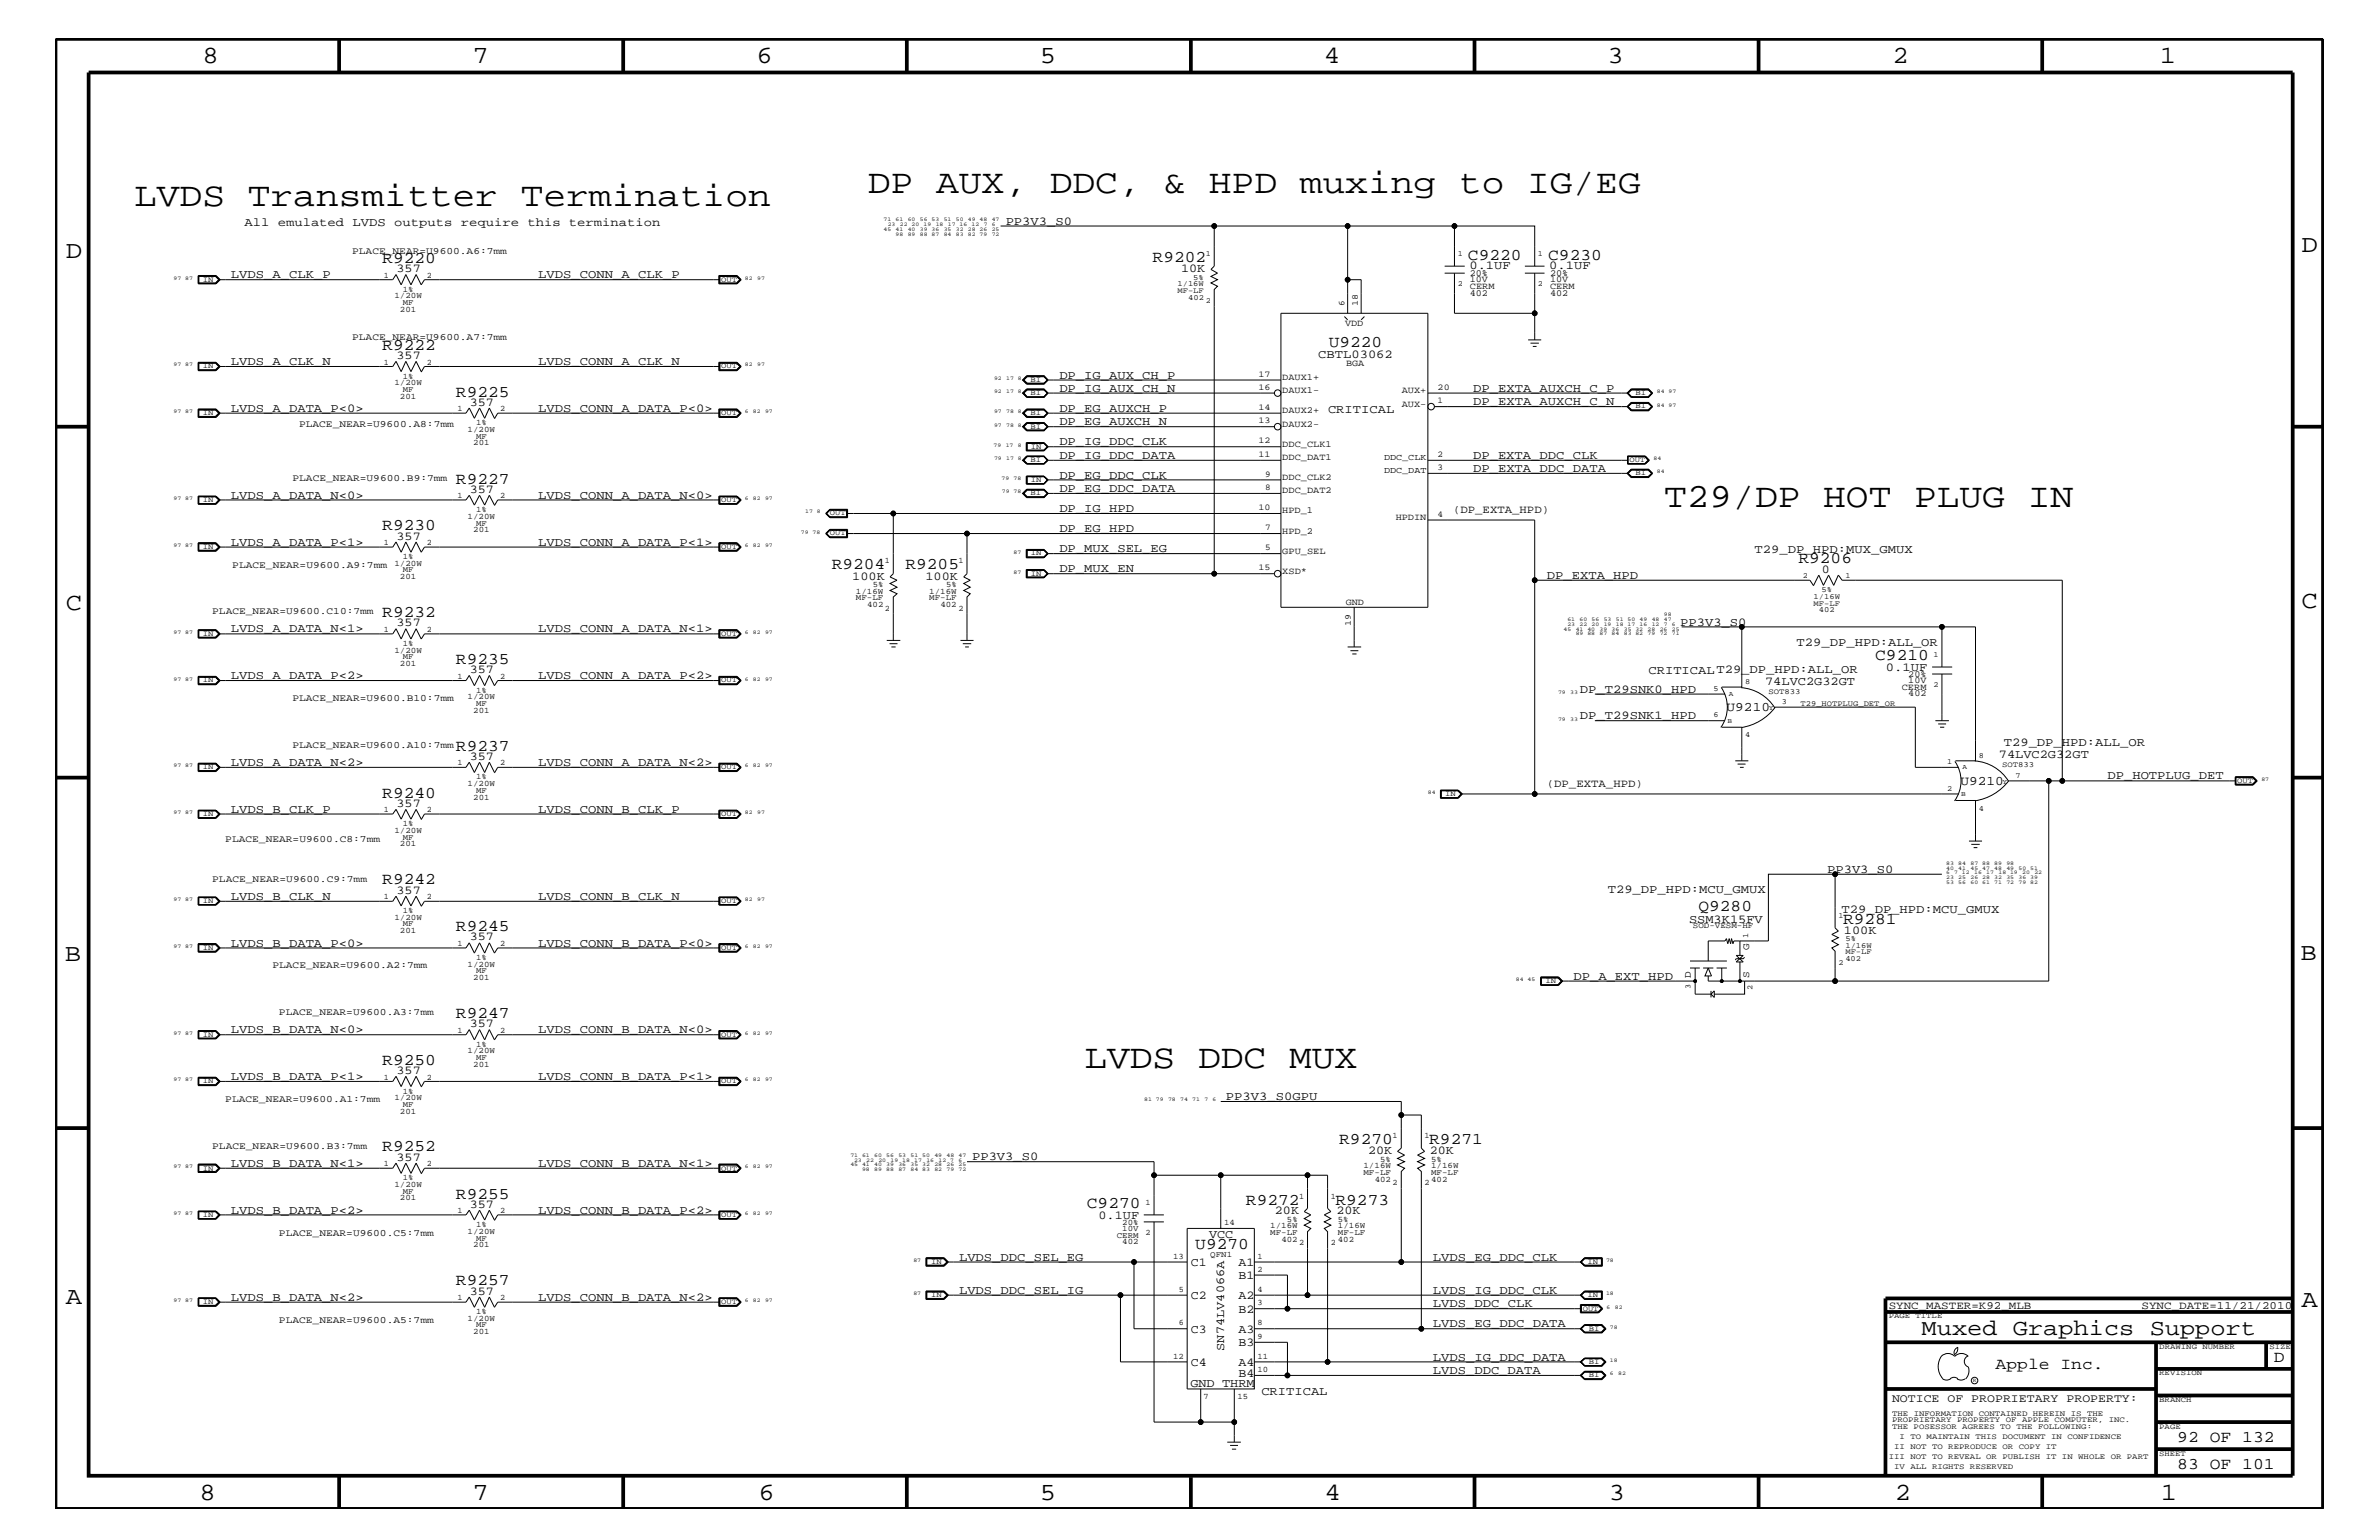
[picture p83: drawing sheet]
<svg xmlns="http://www.w3.org/2000/svg" width="432mm" height="279mm" viewBox="0 0 432 279" stroke-linecap="round" stroke-linejoin="round" font-family="sans-serif">
<defs><g id="words">
<g font-size="6.2">
<text x="157.5" y="35">DP AUX, DDC, &amp; HPD muxing to IG/EG</text>
<text x="24.3" y="37.4">LVDS Transmitter Termination</text>
<text x="302" y="92">T29/DP HOT PLUG IN</text>
<text x="196.8" y="193.7">LVDS DDC MUX</text>
</g>
<g font-size="4.5">
<text x="36.7" y="11.5">8</text>
<text x="85.8" y="11.5">7</text>
<text x="137.3" y="11.5">6</text>
<text x="188.7" y="11.5">5</text>
<text x="240.3" y="11.5">4</text>
<text x="291.8" y="11.5">3</text>
<text x="343.5" y="11.5">2</text>
<text x="392" y="11.5">1</text>
<text x="11.9" y="46.8">D</text>
<text x="417.8" y="45.7">D</text>
<text x="11.9" y="110.6">C</text>
<text x="417.7" y="110.3">C</text>
<text x="11.8" y="174.3">B</text>
<text x="417.6" y="174.2">B</text>
<text x="11.9" y="236.7">A</text>
<text x="417.7" y="237.1">A</text>
<text x="36.2" y="272.1">8</text>
<text x="85.8" y="272.1">7</text>
<text x="137.7" y="272.1">6</text>
<text x="188.7" y="272.1">5</text>
<text x="240.4" y="272.1">4</text>
<text x="292" y="272.1">3</text>
<text x="343.9" y="272.1">2</text>
<text x="392.2" y="272.1">1</text>
</g>
<text font-size="4.1" x="348.8" y="242.3">Muxed Graphics Support</text>
<g font-size="3">
<text x="69.4" y="47.7">R9220</text>
<text x="209.2" y="47.6">R9202</text>
<text x="266.4" y="47.1">C9220</text>
<text x="281" y="47.1">C9230</text>
<text x="69.4" y="63.4">R9222</text>
<text x="241.2" y="63">U9220</text>
<text x="82.8" y="72">R9225</text>
<text x="82.8" y="87.7">R9227</text>
<text x="69.4" y="96.2">R9230</text>
<text x="151" y="103.3">R9204</text>
<text x="164.3" y="103.3">R9205</text>
<text x="326.4" y="102.2">R9206</text>
<text x="69.4" y="112">R9232</text>
<text x="340.4" y="119.8">C9210</text>
<text x="82.8" y="120.4">R9235</text>
<text x="82.8" y="136.2">R9237</text>
<text x="69.4" y="144.7">R9240</text>
<text x="69.4" y="160.5">R9242</text>
<text x="308.3" y="165.2">Q9280</text>
<text x="334.5" y="167.6">R9281</text>
<text x="82.8" y="168.9">R9245</text>
<text x="82.8" y="184.7">R9247</text>
<text x="69.4" y="193.2">R9250</text>
<text x="69.4" y="208.9">R9252</text>
<text x="243.1" y="207.6">R9270</text>
<text x="259.4" y="207.6">R9271</text>
<text x="82.8" y="217.5">R9255</text>
<text x="197.3" y="219.2">C9270</text>
<text x="226.1" y="218.6">R9272</text>
<text x="242.4" y="218.6">R9273</text>
<text x="217" y="226.7">U9270</text>
<text x="82.8" y="233.2">R9257</text>
<text x="362.2" y="248.4">Apple Inc.</text>
<text x="412.7" y="247.1">D</text>
<text x="395.2" y="261.6">92 OF 132</text>
<text x="395.2" y="266.6">83 OF 101</text>
</g>
<g font-size="2.4">
<text x="313.4" y="129.1">U9210</text>
<text x="355.8" y="142.4">U9210</text>
</g>
<g font-size="2.2">
<text x="44.4" y="41">All emulated LVDS outputs require this termination</text>
<text x="182.5" y="40.8">PP3V3_S0</text>
<text x="41.9" y="50.5">LVDS_A_CLK_P</text>
<text x="72" y="49.4">357</text>
<text x="97.7" y="50.5">LVDS_CONN_A_CLK_P</text>
<text x="214.4" y="49.4">10K</text>
<text x="266.7" y="48.9">0.1UF</text>
<text x="281.2" y="48.9">0.1UF</text>
<text x="72" y="65.1">357</text>
<text x="239.3" y="64.9">CBTL03062</text>
<text x="41.9" y="66.2">LVDS_A_CLK_N</text>
<text x="97.7" y="66.2">LVDS_CONN_A_CLK_N</text>
<text x="192.3" y="68.7">DP_IG_AUX_CH_P</text>
<text x="192.3" y="71.1">DP_IG_AUX_CH_N</text>
<text x="267.4" y="71.1">DP_EXTA_AUXCH_C_P</text>
<text x="41.9" y="74.7">LVDS_A_DATA_P&lt;0&gt;</text>
<text x="85.3" y="73.7">357</text>
<text x="97.7" y="74.7">LVDS_CONN_A_DATA_P&lt;0&gt;</text>
<text x="192.3" y="74.7">DP_EG_AUXCH_P</text>
<text x="192.3" y="77.2">DP_EG_AUXCH_N</text>
<text x="241" y="75">CRITICAL</text>
<text x="267.4" y="73.5">DP_EXTA_AUXCH_C_N</text>
<text x="192.3" y="83.3">DP_IG_DDC_DATA</text>
<text x="192.3" y="80.8">DP_IG_DDC_CLK</text>
<text x="267.4" y="83.3">DP_EXTA_DDC_CLK</text>
<text x="85.3" y="89.4">357</text>
<text x="192.3" y="89.3">DP_EG_DDC_DATA</text>
<text x="192.3" y="86.9">DP_EG_DDC_CLK</text>
<text x="267.4" y="85.6">DP_EXTA_DDC_DATA</text>
<text x="41.9" y="90.5">LVDS_A_DATA_N&lt;0&gt;</text>
<text x="97.7" y="90.5">LVDS_CONN_A_DATA_N&lt;0&gt;</text>
<text x="192.3" y="92.9">DP_IG_HPD</text>
<text x="41.9" y="99">LVDS_A_DATA_P&lt;1&gt;</text>
<text x="72" y="97.9">357</text>
<text x="97.7" y="99">LVDS_CONN_A_DATA_P&lt;1&gt;</text>
<text x="192.3" y="96.5">DP_EG_HPD</text>
<text x="192.3" y="100.2">DP_MUX_SEL_EG</text>
<text x="318.5" y="100.3">T29_DP_HPD:MUX_GMUX</text>
<text x="154.7" y="105.2">100K</text>
<text x="168" y="105.2">100K</text>
<text x="192.3" y="103.8">DP_MUX_EN</text>
<text x="280.8" y="105">DP_EXTA_HPD</text>
<text x="330.7" y="104">0</text>
<text x="72" y="113.7">357</text>
<text x="305" y="113.6">PP3V3_S0</text>
<text x="41.9" y="114.8">LVDS_A_DATA_N&lt;1&gt;</text>
<text x="97.7" y="114.8">LVDS_CONN_A_DATA_N&lt;1&gt;</text>
<text x="326.1" y="117.2">T29_DP_HPD:ALL_OR</text>
<text x="41.9" y="123.2">LVDS_A_DATA_P&lt;2&gt;</text>
<text x="85.3" y="122.1">357</text>
<text x="97.7" y="123.2">LVDS_CONN_A_DATA_P&lt;2&gt;</text>
<text x="286.8" y="125.7">DP_T29SNK0_HPD</text>
<text x="299.2" y="122.3">CRITICALT29_DP_HPD:ALL_OR</text>
<text x="320.4" y="124.2">74LVC2G32GT</text>
<text x="342.3" y="121.7">0.1UF</text>
<text x="286.8" y="130.5">DP_T29SNK1_HPD</text>
<text x="85.3" y="137.9">357</text>
<text x="362.8" y="137.5">74LVC2G32GT</text>
<text x="363.7" y="135.4">T29_DP_HPD:ALL_OR</text>
<text x="41.9" y="139">LVDS_A_DATA_N&lt;2&gt;</text>
<text x="97.7" y="139">LVDS_CONN_A_DATA_N&lt;2&gt;</text>
<text x="382.5" y="141.4">DP_HOTPLUG_DET</text>
<text x="41.9" y="147.5">LVDS_B_CLK_P</text>
<text x="72" y="146.4">357</text>
<text x="97.7" y="147.5">LVDS_CONN_B_CLK_P</text>
<text x="331.6" y="158.4">PP3V3_S0</text>
<text x="41.9" y="163.3">LVDS_B_CLK_N</text>
<text x="72" y="162.2">357</text>
<text x="97.7" y="163.3">LVDS_CONN_B_CLK_N</text>
<text x="291.8" y="162.1">T29_DP_HPD:MCU_GMUX</text>
<text x="306.6" y="167.5">SSM3K15FV</text>
<text x="334.2" y="165.7">T29_DP_HPD:MCU_GMUX</text>
<text x="41.9" y="171.7">LVDS_B_DATA_P&lt;0&gt;</text>
<text x="85.3" y="170.6">357</text>
<text x="97.7" y="171.7">LVDS_CONN_B_DATA_P&lt;0&gt;</text>
<text x="334.7" y="169.4">100K</text>
<text x="285.6" y="177.7">DP_A_EXT_HPD</text>
<text x="41.9" y="187.5">LVDS_B_DATA_N&lt;0&gt;</text>
<text x="85.3" y="186.4">357</text>
<text x="97.7" y="187.5">LVDS_CONN_B_DATA_N&lt;0&gt;</text>
<text x="41.9" y="195.9">LVDS_B_DATA_P&lt;1&gt;</text>
<text x="72" y="194.8">357</text>
<text x="97.7" y="195.9">LVDS_CONN_B_DATA_P&lt;1&gt;</text>
<text x="222.5" y="199.6">PP3V3_S0GPU</text>
<text x="248.3" y="209.4">20K</text>
<text x="259.5" y="209.4">20K</text>
<text x="41.9" y="211.7">LVDS_B_DATA_N&lt;1&gt;</text>
<text x="72" y="210.7">357</text>
<text x="97.7" y="211.7">LVDS_CONN_B_DATA_N&lt;1&gt;</text>
<text x="176.4" y="210.5">PP3V3_S0</text>
<text x="41.9" y="220.2">LVDS_B_DATA_P&lt;2&gt;</text>
<text x="85.3" y="219.1">357</text>
<text x="97.7" y="220.2">LVDS_CONN_B_DATA_P&lt;2&gt;</text>
<text x="199.4" y="221.1">0.1UF</text>
<text x="231.4" y="220.3">20K</text>
<text x="242.6" y="220.3">20K</text>
<text x="219.5" y="224.6">VCC</text>
<text x="174.1" y="228.7">LVDS_DDC_SEL_EG</text>
<text x="216.2" y="229.7">C1</text>
<text x="224.8" y="229.7">A1</text>
<text x="224.8" y="232.1">B1</text>
<text x="260.1" y="228.7">LVDS_EG_DDC_CLK</text>
<text x="41.9" y="236">LVDS_B_DATA_N&lt;2&gt;</text>
<text x="85.3" y="234.9">357</text>
<text x="97.7" y="236">LVDS_CONN_B_DATA_N&lt;2&gt;</text>
<text x="174.1" y="234.7">LVDS_DDC_SEL_IG</text>
<text x="216.2" y="235.7">C2</text>
<text x="224.8" y="235.7">A2</text>
<text x="224.8" y="238.2">B2</text>
<text x="260.1" y="234.7">LVDS_IG_DDC_CLK</text>
<text x="260.1" y="237.2">LVDS_DDC_CLK</text>
<text x="216.2" y="241.8">C3</text>
<text x="222.2" y="245.1" transform="rotate(-90 222.2 245.1)">SN74LV4066A</text>
<text x="224.8" y="241.8">A3</text>
<text x="224.8" y="244.2">B3</text>
<text x="260.1" y="240.8">LVDS_EG_DDC_DATA</text>
<text x="216.1" y="251.6">GND THRM</text>
<text x="216.2" y="247.8">C4</text>
<text x="224.8" y="247.8">A4</text>
<text x="224.8" y="249.8">B4</text>
<text x="260.1" y="249.3">LVDS_DDC_DATA</text>
<text x="260.1" y="246.9">LVDS_IG_DDC_DATA</text>
<text x="228.9" y="253.2">CRITICAL</text>
</g>
<text font-size="2.1" x="343.4" y="254.4">NOTICE OF PROPRIETARY PROPERTY:</text>
<g font-size="2">
<text x="263.7" y="93.2">(DP_EXTA_HPD)</text>
<text x="280.8" y="142.9">(DP_EXTA_HPD)</text>
<text x="342.8" y="237.4">SYNC_MASTER=K92_MLB</text>
<text x="388.7" y="237.4">SYNC_DATE=11/21/2010</text>
</g>
<g font-size="1.8">
<text x="63.9" y="46">PLACE_NEAR=U9600.A6:7mm</text>
<text x="63.9" y="61.8">PLACE_NEAR=U9600.A7:7mm</text>
<text x="54.3" y="77.5">PLACE_NEAR=U9600.A8:7mm</text>
<text x="53.1" y="87.2">PLACE_NEAR=U9600.B9:7mm</text>
<text x="42.2" y="103">PLACE_NEAR=U9600.A9:7mm</text>
<text x="38.5" y="111.4">PLACE_NEAR=U9600.C10:7mm</text>
<text x="53.1" y="127.2">PLACE_NEAR=U9600.B10:7mm</text>
<text x="53.1" y="135.7">PLACE_NEAR=U9600.A10:7mm</text>
<text x="40.9" y="152.7">PLACE_NEAR=U9600.C8:7mm</text>
<text x="38.5" y="160">PLACE_NEAR=U9600.C9:7mm</text>
<text x="317.5" y="172.3" transform="rotate(-90 317.5 172.3)">G</text>
<text x="49.4" y="175.7">PLACE_NEAR=U9600.A2:7mm</text>
<text x="306.9" y="177.4" transform="rotate(-90 306.9 177.4)">D</text>
<text x="317.5" y="177.4" transform="rotate(-90 317.5 177.4)">S</text>
<text x="50.6" y="184.2">PLACE_NEAR=U9600.A3:7mm</text>
<text x="40.9" y="199.9">PLACE_NEAR=U9600.A1:7mm</text>
<text x="38.5" y="208.4">PLACE_NEAR=U9600.B3:7mm</text>
<text x="50.6" y="224.2">PLACE_NEAR=U9600.C5:7mm</text>
<text x="50.6" y="240">PLACE_NEAR=U9600.A5:7mm</text>
</g>
<g font-size="1.7">
<text x="266.8" y="52.4">CERM</text>
<text x="266.8" y="53.6">402</text>
<text x="266.8" y="51.3">10V</text>
<text x="266.8" y="50.2">20%</text>
<text x="281.3" y="52.4">CERM</text>
<text x="281.3" y="53.6">402</text>
<text x="281.3" y="51.3">10V</text>
<text x="281.3" y="50.2">20%</text>
<text x="244.1" y="59.2">VDD</text>
<text x="232.7" y="71.3">DAUX1-</text>
<text x="232.7" y="68.9">DAUX1+</text>
<text x="244.3" y="66.5">BGA</text>
<text x="254.4" y="71.3">AUX+</text>
<text x="232.7" y="77.4">DAUX2-</text>
<text x="232.7" y="75">DAUX2+</text>
<text x="254.4" y="73.8">AUX-</text>
<text x="232.7" y="81.1">DDC_CLK1</text>
<text x="232.7" y="83.5">DDC_DAT1</text>
<text x="232.7" y="87.1">DDC_CLK2</text>
<text x="232.7" y="89.5">DDC_DAT2</text>
<text x="232.7" y="93.2">HPD_1</text>
<text x="253.3" y="94.3">HPDIN</text>
<text x="232.7" y="96.8">HPD_2</text>
<text x="232.7" y="100.4">GPU_SEL</text>
<text x="232.7" y="104.1">XSD*</text>
<text x="244.3" y="109.8">GND</text>
<text x="345.2" y="125.2">CERM</text>
<text x="346.4" y="124">10V</text>
<text x="346.4" y="122.9">20%</text>
<text x="346.4" y="126.4">402</text>
</g>
<g font-size="1.6">
<text x="244" y="55.6" transform="rotate(-90 244 55.6)">6</text>
<text x="246.5" y="55.6" transform="rotate(-90 246.5 55.6)">18</text>
<text x="228.4" y="70.7">16</text>
<text x="228.4" y="68.4">17</text>
<text x="260.9" y="70.7">20</text>
<text x="228.4" y="76.8">13</text>
<text x="228.4" y="74.4">14</text>
<text x="260.9" y="73.2">1</text>
<text x="228.4" y="80.5">12</text>
<text x="228.4" y="82.8">11</text>
<text x="251.2" y="83.5">DDC_CLK</text>
<text x="260.9" y="82.8">2</text>
<text x="229.6" y="86.5">9</text>
<text x="229.6" y="88.9">8</text>
<text x="251.2" y="85.9">DDC_DAT</text>
<text x="260.9" y="85.3">3</text>
<text x="228.4" y="92.6">10</text>
<text x="260.9" y="93.8">4</text>
<text x="229.6" y="99.9">5</text>
<text x="229.6" y="96.2">7</text>
<text x="228.4" y="103.5">15</text>
<text x="245.2" y="113.6" transform="rotate(-90 245.2 113.6)">19</text>
</g>
<g font-size="1.5">
<text x="69.7" y="50.4">1</text>
<text x="73.1" y="52.9">1%</text>
<text x="77.5" y="50.4">2</text>
<text x="71.6" y="54.1">1/20W</text>
<text x="72.6" y="56.6">201</text>
<text x="73.1" y="55.3">MF</text>
<text x="69.7" y="66.2">1</text>
<text x="71.6" y="69.9">1/20W</text>
<text x="73.1" y="68.7">1%</text>
<text x="73.1" y="71.1">MF</text>
<text x="77.5" y="66.2">2</text>
<text x="72.6" y="72.3">201</text>
<text x="83.1" y="74.6">1</text>
<text x="86.4" y="77.2">1%</text>
<text x="90.8" y="74.6">2</text>
<text x="84.9" y="78.3">1/20W</text>
<text x="85.9" y="80.8">201</text>
<text x="86.4" y="79.6">MF</text>
<text x="83.1" y="90.4">1</text>
<text x="84.9" y="94.2">1/20W</text>
<text x="86.4" y="92.9">1%</text>
<text x="86.4" y="95.4">MF</text>
<text x="90.8" y="90.4">2</text>
<text x="69.7" y="98.8">1</text>
<text x="73.1" y="101.4">1%</text>
<text x="77.5" y="98.8">2</text>
<text x="85.9" y="96.5">201</text>
<text x="71.6" y="102.6">1/20W</text>
<text x="72.6" y="105">201</text>
<text x="73.1" y="103.8">MF</text>
<text x="155.4" y="107.7">1/16W</text>
<text x="158.4" y="106.5">5%</text>
<text x="160.6" y="102.2">1</text>
<text x="168.7" y="107.7">1/16W</text>
<text x="171.7" y="106.5">5%</text>
<text x="174" y="102.2">1</text>
<text x="155.4" y="108.9">MF-LF</text>
<text x="157.4" y="110.2">402</text>
<text x="160.6" y="110.8">2</text>
<text x="168.7" y="108.9">MF-LF</text>
<text x="170.7" y="110.2">402</text>
<text x="174" y="110.8">2</text>
<text x="69.7" y="114.7">1</text>
<text x="71.6" y="118.4">1/20W</text>
<text x="73.1" y="117.2">1%</text>
<text x="73.1" y="119.6">MF</text>
<text x="77.5" y="114.7">2</text>
<text x="72.6" y="120.8">201</text>
<text x="83.1" y="123.1">1</text>
<text x="86.4" y="125.7">1%</text>
<text x="90.8" y="123.1">2</text>
<text x="84.9" y="126.9">1/20W</text>
<text x="85.9" y="129.3">201</text>
<text x="86.4" y="128">MF</text>
<text x="83.1" y="138.9">1</text>
<text x="84.9" y="142.6">1/20W</text>
<text x="86.4" y="141.4">1%</text>
<text x="86.4" y="143.9">MF</text>
<text x="90.8" y="138.9">2</text>
<text x="69.7" y="147.3">1</text>
<text x="73.1" y="149.9">1%</text>
<text x="77.5" y="147.3">2</text>
<text x="85.9" y="145.1">201</text>
<text x="71.6" y="151.1">1/20W</text>
<text x="72.6" y="153.5">201</text>
<text x="73.1" y="152.3">MF</text>
<text x="69.7" y="163.1">1</text>
<text x="71.6" y="166.9">1/20W</text>
<text x="73.1" y="165.6">1%</text>
<text x="77.5" y="163.1">2</text>
<text x="72.6" y="169.3">201</text>
<text x="73.1" y="168.1">MF</text>
<text x="83.1" y="171.6">1</text>
<text x="90.8" y="171.6">2</text>
<text x="307.3" y="168.4">SOD-VESM-HF</text>
<text x="84.9" y="175.4">1/20W</text>
<text x="85.9" y="177.7">201</text>
<text x="86.4" y="174.2">1%</text>
<text x="86.4" y="176.6">MF</text>
<text x="83.1" y="187.4">1</text>
<text x="84.9" y="191.1">1/20W</text>
<text x="86.4" y="189.9">1%</text>
<text x="90.8" y="187.4">2</text>
<text x="69.7" y="195.9">1</text>
<text x="77.5" y="195.9">2</text>
<text x="85.9" y="193.6">201</text>
<text x="86.4" y="192.3">MF</text>
<text x="71.6" y="199.6">1/20W</text>
<text x="72.6" y="202">201</text>
<text x="73.1" y="198.4">1%</text>
<text x="73.1" y="200.9">MF</text>
<text x="252.7" y="206.5">1</text>
<text x="258.6" y="206.5">1</text>
<text x="69.7" y="211.6">1</text>
<text x="71.6" y="215.3">1/20W</text>
<text x="73.1" y="214.2">1%</text>
<text x="77.5" y="211.6">2</text>
<text x="247.5" y="213.2">MF-LF</text>
<text x="247.5" y="211.9">1/16W</text>
<text x="249.5" y="214.4">402</text>
<text x="250.5" y="210.8">5%</text>
<text x="252.7" y="215">2</text>
<text x="258.6" y="215">2</text>
<text x="259.8" y="210.8">5%</text>
<text x="259.8" y="214.4">402</text>
<text x="259.8" y="211.9">1/16W</text>
<text x="259.8" y="213.2">MF-LF</text>
<text x="72.6" y="217.8">201</text>
<text x="73.1" y="216.6">MF</text>
<text x="83.1" y="220.1">1</text>
<text x="90.8" y="220.1">2</text>
<text x="207.9" y="218.6">1</text>
<text x="233.6" y="221.7">5%</text>
<text x="235.8" y="217.5">1</text>
<text x="241.6" y="217.5">1</text>
<text x="242.8" y="221.7">5%</text>
<text x="84.9" y="223.9">1/20W</text>
<text x="85.9" y="226.3">201</text>
<text x="86.4" y="222.6">1%</text>
<text x="86.4" y="225.1">MF</text>
<text x="202.7" y="224.6">CERM</text>
<text x="203.7" y="225.7">402</text>
<text x="203.7" y="223.4">10V</text>
<text x="203.7" y="222.3">20%</text>
<text x="207.9" y="224.1">2</text>
<text x="222.2" y="222.3">14</text>
<text x="230.5" y="224.1">MF-LF</text>
<text x="230.5" y="222.9">1/16W</text>
<text x="232.6" y="225.3">402</text>
<text x="235.8" y="225.9">2</text>
<text x="241.6" y="225.9">2</text>
<text x="242.8" y="222.9">1/16W</text>
<text x="242.8" y="224.1">MF-LF</text>
<text x="242.8" y="225.3">402</text>
<text x="212.9" y="228.4">13</text>
<text x="219.7" y="228.1">QFN1</text>
<text x="228.3" y="230.7">2</text>
<text x="228.3" y="228.4">1</text>
<text x="83.1" y="235.8">1</text>
<text x="84.9" y="239.6">1/20W</text>
<text x="86.4" y="238.4">1%</text>
<text x="90.8" y="235.8">2</text>
<text x="214" y="234.4">5</text>
<text x="228.3" y="236.8">3</text>
<text x="228.3" y="234.4">4</text>
<text x="85.9" y="242">201</text>
<text x="86.4" y="240.8">MF</text>
<text x="214" y="240.5">6</text>
<text x="228.3" y="242.9">9</text>
<text x="228.3" y="240.5">8</text>
<text x="212.9" y="246.5">12</text>
<text x="228.3" y="246.5">11</text>
<text x="228.3" y="248.9">10</text>
<text x="218.4" y="253.8">7</text>
<text x="224.6" y="253.8">15</text>
</g>
<g font-size="1.4">
<text x="218.9" y="46.5">1</text>
<text x="264.6" y="46.5">1</text>
<text x="279.1" y="46.5">1</text>
<text x="36.8" y="51.1">IN</text>
<text x="130.9" y="51.1">OUT</text>
<text x="213.7" y="53.2">MF-LF</text>
<text x="213.7" y="51.9">1/16W</text>
<text x="216.6" y="50.7">5%</text>
<text x="264.6" y="51.9">2</text>
<text x="279.1" y="51.9">2</text>
<text x="215.6" y="54.4">402</text>
<text x="218.9" y="55">2</text>
<text x="36.8" y="66.8">IN</text>
<text x="130.9" y="66.8">OUT</text>
<text x="187" y="69.3">BI</text>
<text x="187" y="71.7">BI</text>
<text x="296.8" y="71.7">BI</text>
<text x="36.8" y="75.4">IN</text>
<text x="130.9" y="75.4">OUT</text>
<text x="187" y="75.4">BI</text>
<text x="187" y="77.8">BI</text>
<text x="296.8" y="74.1">BI</text>
<text x="187" y="83.8">BI</text>
<text x="187.1" y="81.4">IN</text>
<text x="295.7" y="83.8">OUT</text>
<text x="187" y="89.9">BI</text>
<text x="187.1" y="87.5">IN</text>
<text x="296.8" y="86.2">BI</text>
<text x="36.8" y="91.1">IN</text>
<text x="130.9" y="91.1">OUT</text>
<text x="150.6" y="93.5">OUT</text>
<text x="36.8" y="99.6">IN</text>
<text x="130.9" y="99.6">OUT</text>
<text x="150.6" y="97.1">OUT</text>
<text x="187.1" y="100.8">IN</text>
<text x="187.1" y="104.4">IN</text>
<text x="327.2" y="104.9">2</text>
<text x="330.6" y="107.5">5%</text>
<text x="334.9" y="104.9">1</text>
<text x="329.1" y="109.9">MF-LF</text>
<text x="329.1" y="108.7">1/16W</text>
<text x="330.1" y="111.1">402</text>
<text x="36.8" y="115.3">IN</text>
<text x="130.9" y="115.3">OUT</text>
<text x="350.9" y="119.2">1</text>
<text x="36.8" y="123.8">IN</text>
<text x="130.9" y="123.8">OUT</text>
<text x="311" y="125.3">5</text>
<text x="316.7" y="124.1">8</text>
<text x="321" y="125.9">SOT833</text>
<text x="350.9" y="124.7">2</text>
<text x="311" y="130.2">6</text>
<text x="323.4" y="127.7">3</text>
<text x="326.8" y="128">T29_HOTPLUG_DET_OR</text>
<text x="316.7" y="133.8">4</text>
<text x="359.2" y="137.4">8</text>
<text x="36.8" y="139.6">IN</text>
<text x="130.9" y="139.6">OUT</text>
<text x="353.4" y="138.6">1</text>
<text x="353.4" y="143.5">2</text>
<text x="363.4" y="139.2">SOT833</text>
<text x="365.8" y="141.1">7</text>
<text x="406.1" y="142">OUT</text>
<text x="36.8" y="148.1">IN</text>
<text x="130.9" y="148.1">OUT</text>
<text x="262.3" y="144.5">IN</text>
<text x="359.2" y="147.1">4</text>
<text x="36.8" y="163.9">IN</text>
<text x="130.9" y="163.9">OUT</text>
<text x="333.7" y="166.5">1</text>
<text x="36.8" y="172.3">IN</text>
<text x="130.9" y="172.3">OUT</text>
<text x="317.3" y="170.1" transform="rotate(-90 317.3 170.1)">1</text>
<text x="334.9" y="170.7">5%</text>
<text x="334.9" y="173.2">MF-LF</text>
<text x="334.9" y="172">1/16W</text>
<text x="280.5" y="178.4">IN</text>
<text x="306.8" y="179.4" transform="rotate(-90 306.8 179.4)">3</text>
<text x="318.1" y="179.6" transform="rotate(-90 318.1 179.6)">2</text>
<text x="333.7" y="175">2</text>
<text x="334.9" y="174.4">402</text>
<text x="36.8" y="188.1">IN</text>
<text x="130.9" y="188.1">OUT</text>
<text x="36.8" y="196.5">IN</text>
<text x="130.9" y="196.5">OUT</text>
<text x="36.8" y="212.4">IN</text>
<text x="130.9" y="212.4">OUT</text>
<text x="36.8" y="220.8">IN</text>
<text x="130.9" y="220.8">OUT</text>
<text x="169" y="229.3">IN</text>
<text x="288.1" y="229.3">IN</text>
<text x="36.8" y="236.6">IN</text>
<text x="130.9" y="236.6">OUT</text>
<text x="169" y="235.4">IN</text>
<text x="287.3" y="237.8">OUT</text>
<text x="288.1" y="235.4">IN</text>
<text x="342.8" y="239.2">PAGE TITLE</text>
<text x="288.4" y="241.4">BI</text>
<text x="391.9" y="244.7">DRAWING NUMBER</text>
<text x="411.9" y="244.7">SIZE</text>
<text x="288.4" y="247.5">BI</text>
<text x="288.4" y="249.9">BI</text>
<text x="391.9" y="249.5">REVISION</text>
<text x="343.4" y="256.8">THE INFORMATION CONTAINED HEREIN IS THE</text>
<text x="391.9" y="254.4">BRANCH</text>
<text x="343.4" y="259.3">THE POSESSOR AGREES TO THE FOLLOWING:</text>
<text x="343.4" y="258">PROPRIETARY PROPERTY OF APPLE COMPUTER, INC.</text>
<text x="343.8" y="262.9">II NOT TO REPRODUCE OR COPY IT</text>
<text x="344.8" y="261.1">I TO MAINTAIN THIS DOCUMENT IN CONFIDENCE</text>
<text x="391.9" y="259.3">PAGE</text>
<text x="342.8" y="264.7">III NOT TO REVEAL OR PUBLISH IT IN WHOLE OR PART</text>
<text x="343.8" y="266.6">IV ALL RIGHTS RESERVED</text>
<text x="391.9" y="264.1">SHEET</text>
</g>
<g font-size="1.3">
<text x="313.5" y="131.1">B</text>
<text x="313.8" y="126.3">A</text>
<text x="321.1" y="128.8">Y</text>
<text x="356.2" y="139.6">A</text>
<text x="363.5" y="142.2">Y</text>
<text x="355.9" y="144.5">B</text>
</g>
<g font-size="1">
<text x="160.4" y="41.9">45</text>
<text x="160.4" y="40.2">71</text>
<text x="161.1" y="41">23</text>
<text x="162.6" y="41.9">41</text>
<text x="162.6" y="40.2">61</text>
<text x="163.3" y="41">22 20</text>
<text x="164.8" y="41.9">40</text>
<text x="164.8" y="40.2">60</text>
<text x="167" y="41.9">39 36</text>
<text x="167" y="40.2">56 53</text>
<text x="167.6" y="41">19</text>
<text x="169.8" y="41">18</text>
<text x="171.3" y="41.9">35</text>
<text x="171.3" y="40.2">51</text>
<text x="172" y="41">17 16</text>
<text x="173.5" y="41.9">32</text>
<text x="173.5" y="40.2">50</text>
<text x="175.7" y="41.9">28 26</text>
<text x="175.7" y="40.2">49 48</text>
<text x="176.4" y="41">12</text>
<text x="178.6" y="41">7</text>
<text x="180" y="41">6</text>
<text x="180" y="41.9">25</text>
<text x="180" y="40.2">47</text>
<text x="162.6" y="42.8">98</text>
<text x="164.8" y="42.8">89</text>
<text x="167" y="42.8">88 87</text>
<text x="171.3" y="42.8">84</text>
<text x="173.5" y="42.8">83</text>
<text x="175.7" y="42.8">82 79</text>
<text x="180" y="42.8">72</text>
<text x="31.5" y="50.7">97 87</text>
<text x="135.2" y="50.7">82</text>
<text x="137.4" y="50.7">97</text>
<text x="31.5" y="66.5">97 87</text>
<text x="135.2" y="66.5">82</text>
<text x="137.4" y="66.5">97</text>
<text x="180.4" y="68.9">92</text>
<text x="180.4" y="71.3">92</text>
<text x="182.6" y="68.9">17 8</text>
<text x="182.6" y="71.3">17 8</text>
<text x="300.7" y="71.3">84 97</text>
<text x="31.5" y="75">97 87</text>
<text x="135.2" y="75">6</text>
<text x="136.7" y="75">82</text>
<text x="138.9" y="75">97</text>
<text x="180.4" y="75">97</text>
<text x="180.4" y="77.4">97</text>
<text x="182.6" y="75">78 8</text>
<text x="182.6" y="77.4">78 8</text>
<text x="300.7" y="73.8">84 97</text>
<text x="180.3" y="81.1">79</text>
<text x="180.4" y="83.5">79</text>
<text x="182.5" y="81.1">17</text>
<text x="182.6" y="83.5">17 8</text>
<text x="184.7" y="81.1">8</text>
<text x="300.1" y="83.5">84</text>
<text x="181.8" y="87.1">79</text>
<text x="181.9" y="89.5">79 78</text>
<text x="184" y="87.1">78</text>
<text x="300.7" y="85.9">84</text>
<text x="31.5" y="90.7">97 87</text>
<text x="135.2" y="90.7">6</text>
<text x="136.7" y="90.7">82</text>
<text x="138.9" y="90.7">97</text>
<text x="146.1" y="93.2">17 8</text>
<text x="31.5" y="99.3">97 87</text>
<text x="135.2" y="99.3">6</text>
<text x="136.7" y="99.3">82</text>
<text x="138.9" y="99.3">97</text>
<text x="145.4" y="96.8">79 78</text>
<text x="184" y="100.4">87</text>
<text x="184" y="104.1">87</text>
<text x="284.5" y="112.6">61</text>
<text x="284.5" y="113.6">23</text>
<text x="286.7" y="112.6">60</text>
<text x="286.7" y="113.6">22</text>
<text x="288.9" y="112.6">56</text>
<text x="288.9" y="113.6">20</text>
<text x="291.1" y="112.6">53</text>
<text x="291.1" y="113.6">19</text>
<text x="293.3" y="112.6">51 50</text>
<text x="293.3" y="113.6">18 17</text>
<text x="297.6" y="112.6">49</text>
<text x="297.6" y="113.6">16</text>
<text x="299.8" y="112.6">48</text>
<text x="299.8" y="113.6">12</text>
<text x="302" y="113.6">7</text>
<text x="302" y="112.6">47</text>
<text x="302" y="111.8">98</text>
<text x="303.4" y="113.6">6</text>
<text x="31.5" y="115">97 87</text>
<text x="135.2" y="115">6</text>
<text x="136.7" y="115">82</text>
<text x="138.9" y="115">97</text>
<text x="283.8" y="114.4">45</text>
<text x="286" y="114.4">41 40</text>
<text x="286" y="115.3">89 88</text>
<text x="290.3" y="114.4">39</text>
<text x="290.3" y="115.3">87</text>
<text x="292.5" y="114.4">36</text>
<text x="292.5" y="115.3">84</text>
<text x="294.7" y="114.4">35 32</text>
<text x="294.7" y="115.3">83 82</text>
<text x="299" y="114.4">28</text>
<text x="299" y="115.3">79</text>
<text x="301.2" y="114.4">26</text>
<text x="301.2" y="115.3">72</text>
<text x="303.4" y="114.4">25</text>
<text x="303.4" y="115.3">71</text>
<text x="31.5" y="123.5">97 87</text>
<text x="135.2" y="123.5">6</text>
<text x="136.7" y="123.5">82</text>
<text x="138.9" y="123.5">97</text>
<text x="282.8" y="125.9">79</text>
<text x="285" y="125.9">33</text>
<text x="282.8" y="130.8">79</text>
<text x="285" y="130.8">33</text>
<text x="31.5" y="139.2">97 87</text>
<text x="135.2" y="139.2">6</text>
<text x="136.7" y="139.2">82</text>
<text x="138.9" y="139.2">97</text>
<text x="410.5" y="141.7">87</text>
<text x="31.5" y="147.7">97 87</text>
<text x="135.2" y="147.7">82</text>
<text x="137.4" y="147.7">97</text>
<text x="259.2" y="144">84</text>
<text x="353.2" y="158.6">6</text>
<text x="353.2" y="159.5">23</text>
<text x="353.2" y="157.8">40</text>
<text x="353.2" y="160.4">53</text>
<text x="353.2" y="156.9">83</text>
<text x="354.7" y="158.6">7</text>
<text x="355.4" y="159.5">25</text>
<text x="355.4" y="157.8">41</text>
<text x="355.4" y="160.4">56</text>
<text x="355.4" y="156.9">84</text>
<text x="356.1" y="158.6">12</text>
<text x="357.6" y="159.5">26 28</text>
<text x="357.6" y="157.8">45 47</text>
<text x="357.6" y="160.4">60 61</text>
<text x="357.6" y="156.9">87 88</text>
<text x="358.3" y="158.6">16</text>
<text x="360.5" y="158.6">17</text>
<text x="362" y="159.5">32</text>
<text x="362" y="157.8">48</text>
<text x="362" y="160.4">71</text>
<text x="362" y="156.9">89</text>
<text x="362.7" y="158.6">18 19</text>
<text x="364.2" y="159.5">35</text>
<text x="364.2" y="157.8">49</text>
<text x="364.2" y="160.4">72</text>
<text x="364.2" y="156.9">98</text>
<text x="366.4" y="159.5">36 39</text>
<text x="366.4" y="157.8">50 51</text>
<text x="366.4" y="160.4">79 82</text>
<text x="367" y="158.6">20</text>
<text x="369.2" y="158.6">22</text>
<text x="31.5" y="163.5">97 87</text>
<text x="135.2" y="163.5">82</text>
<text x="137.4" y="163.5">97</text>
<text x="31.5" y="172">97 87</text>
<text x="135.2" y="172">6</text>
<text x="136.7" y="172">82</text>
<text x="138.9" y="172">97</text>
<text x="275.2" y="178">84 45</text>
<text x="31.5" y="187.7">97 87</text>
<text x="135.2" y="187.7">6</text>
<text x="136.7" y="187.7">82</text>
<text x="138.9" y="187.7">97</text>
<text x="31.5" y="196.2">97 87</text>
<text x="135.2" y="196.2">6</text>
<text x="136.7" y="196.2">82</text>
<text x="138.9" y="196.2">97</text>
<text x="207.7" y="199.8">81 79</text>
<text x="212" y="199.8">78</text>
<text x="214.2" y="199.8">74</text>
<text x="216.4" y="199.8">71</text>
<text x="218.6" y="199.8">7</text>
<text x="220" y="199.8">6</text>
<text x="154.3" y="209.9">71 61</text>
<text x="158.7" y="209.9">60</text>
<text x="160.9" y="209.9">56</text>
<text x="163.1" y="209.9">53</text>
<text x="165.3" y="209.9">51 50</text>
<text x="169.6" y="209.9">49</text>
<text x="171.8" y="209.9">48</text>
<text x="174" y="209.9">47</text>
<text x="31.5" y="211.9">97 87</text>
<text x="135.2" y="211.9">6</text>
<text x="136.7" y="211.9">82</text>
<text x="138.9" y="211.9">97</text>
<text x="154.3" y="211.6">45 41</text>
<text x="155" y="210.8">23</text>
<text x="156.5" y="212.5">98</text>
<text x="157.2" y="210.8">22</text>
<text x="158.7" y="211.6">40</text>
<text x="158.7" y="212.5">89</text>
<text x="159.4" y="210.8">20</text>
<text x="160.9" y="211.6">39</text>
<text x="160.9" y="212.5">88</text>
<text x="161.6" y="210.8">19 18</text>
<text x="163.1" y="211.6">36</text>
<text x="163.1" y="212.5">87</text>
<text x="165.3" y="211.6">35 32</text>
<text x="165.3" y="212.5">84 83</text>
<text x="165.9" y="210.8">17</text>
<text x="168.1" y="210.8">16</text>
<text x="169.6" y="211.6">28</text>
<text x="169.6" y="212.5">82</text>
<text x="170.3" y="210.8">12 7</text>
<text x="171.8" y="211.6">26</text>
<text x="171.8" y="212.5">79</text>
<text x="174" y="210.8">6</text>
<text x="174" y="211.6">25</text>
<text x="174" y="212.5">72</text>
<text x="31.5" y="220.4">97 87</text>
<text x="135.2" y="220.4">6</text>
<text x="136.7" y="220.4">82</text>
<text x="138.9" y="220.4">97</text>
<text x="165.8" y="229">87</text>
<text x="291.5" y="229">78</text>
<text x="31.5" y="236.2">97 87</text>
<text x="135.2" y="236.2">6</text>
<text x="136.7" y="236.2">82</text>
<text x="138.9" y="236.2">97</text>
<text x="165.8" y="235">87</text>
<text x="291.5" y="235">18</text>
<text x="291.6" y="237.4">6</text>
<text x="293.1" y="237.4">82</text>
<text x="292.2" y="241.1">78</text>
<text x="292.2" y="249.5">6</text>
<text x="292.2" y="247.1">18</text>
<text x="293.7" y="249.5">82</text>
<text x="358.1" y="250.7">R</text>
</g>
</g></defs>
<g fill="none" stroke="#000" stroke-width=".18">
<path d="M36 50.1h3.2l.7 .6-.7 .7h-3.2M36 50h3.2l.8 .7-.8 .8h-3.2zM36.1 50.2h3l.6 .5M36.1 50.1v1.3M39.1 50.1l.7 .6-.7 .7M39.7 50.7h31.6l.6-.9 .9 1.9 .9-1.9 .9 1.9 .9-1.9 1 1.9 .5-1h53.6M39.7 50.7l-.6 .6h-3M130.5 50h3.3l.7 .7-.7 .8h-3.3zM130.6 50.1h3.2l.7 .6-.7 .7h-3.2zM130.6 50.1v1.3M130.6 50.2h3.1l.6 .5-.6 .6h-3.1M133.7 50.1l.7 .6-.7 .7"/>
<path d="M181.6 41h82.4M220.4 41v7.3l-.6 .6 1.2 .7-1.2 .6 1.2 .5-1.2 .6 1.2 .6-.6 .6v51.6h10.8M232.5 56.8h26.7v53.4h-26.7zM244 57.4l.6 .6M244.6 56.8v-6.1h2.5v6.1M244.6 41v9.7M247.7 57.4l-.6 .6M262.2 48.3h3.7M262.2 49.6h3.7M264 48.3v-7.3h14.6v7.3M264 49.6v7.2h14.6M276.8 48.3h3.5"/>
<path d="M276.8 49.6h3.5M278.6 49.6v12.1M36 74.3h3.2l.7 .7-.7 .7M36 65.8h3.2l.7 .7-.7 .7h-3.2M36 65.7h3.2l.8 .8-.8 .8h-3.2zM36 74.2h3.2l.8 .8-.8 .7h-3.2zM36.1 65.9h3l.6 .6M36.1 65.8v1.4M36.1 74.4h3l.7 .6-.7 .6h-3zM39.1 74.4l.6 .6M39.1 65.8l.7 .7-.7 .7M39.7 75h44.9l.6-1 .9 1.9 .9-1.9 1 1.9 .8-1.9 .9 1.9"/>
<path d="M39.7 66.5h31.6l.6-.9 .9 1.8 .9-1.8 .9 1.8 .9-1.8 1 1.8M39.7 75l-.6 .6h-3M39.7 66.5l-.6 .6h-3M130.5 74.2h3.3l.7 .8-.7 .7h-3.3zM130.5 65.7h3.3l.7 .8-.7 .8h-3.3zM130.6 65.8h3.2l.7 .7-.7 .7h-3.2zM130.6 74.4h3.1l.7 .6-.7 .6h-3.1zM130.6 65.8v1.4M130.6 65.9h3.1l.6 .6-.6 .6h-3.1M130.6 75h-40.3l-.6 1M130.6 66.5h-53.6l-.5 1M133.7 74.4l.6 .6-.6 .6h-3.1"/>
<path d="M133.7 65.8l.7 .7-.7 .7M133.8 75.7l.7-.7-.7-.7h-3.2v1.4M185.6 68.9l.8-.7h3.1l.7 .7-.7 .8h-3.1zM185.6 75l.8-.8h3.1l.7 .8-.7 .7h-3.1zM185.6 77.4l.8-.7h3.1l.7 .7-.7 .8h-3.1zM185.7 77.4l.7-.7h3.1l.7 .7-.7 .7h-3.1zM185.8 77.4l.6-.7h3.1l.7 .7-.7 .7h-3.1zM186.4 70.6h3.1l.7 .7-.7 .8h-3.1l-.8-.8zM186.4 68.2h3.1l.7 .7M186.4 68.2l-.7 .7 .7 .7h3.1l.7-.7M186.4 70.7h3.1l.7 .6M186.4 74.4h3.1l.7 .6"/>
<path d="M186.4 70.7l-.6 .6 .6 .7M186.4 74.4l-.6 .6 .6 .6h3.1l.6-.6M186.4 74.4l-.6 .6 .6 .6h3.1l.7-.6M186.4 70.7h3.1l.6 .6h41.2M186.4 74.4h3.1l.6 .6h42.4M190.1 68.9l-.6 .6h-3.1M190.1 71.3l-.6 .7h-3.1M190.1 77.4l-.6 .6h-3.1l-.6-.6 .6-.6h3.1l.6 .6h41.2M190.2 68.9l-.7-.6h-3.1l-.6 .6 .6 .6M190.2 71.3l-.7-.7h-3.1l-.7 .7 .7 .8M190.2 75l-.7-.7h-3.1l-.7 .7 .7 .7M190.2 68.9l-.7 .6h-3.1"/>
<path d="M190.2 71.3l-.7 .7h-3.1M190.2 71.3l-.7 .8h-3.1M190.2 75l-.7 .7h-3.1M232.5 68.9h-42.4l-.6-.5h-3.1l-.6 .5 .6 .6M259.2 71.3h36.3M260.4 73.8h35.1M277.4 61.7h2.3M277.8 62.3h1.5M278.2 62.9h.7M295.3 73.8l.8-.8h3.1l.8 .8-.8 .7h-3.1zM295.3 71.3l.8-.7h3.1l.8 .7-.8 .8h-3.1zM295.4 71.3l.7-.7h3.1l.7 .7-.7 .8h-3.1z"/>
<path d="M295.5 73.8l.7-.6h2.9l.7 .6-.7 .6h-2.9zM295.5 71.3l.7-.6h2.9l.7 .6-.7 .7h-2.9zM296.1 73.1h3.1l.6 .7M296.1 70.7h3.1l.6 .6-.6 .7h-3.1l-.6-.7zM296.1 73.1l-.7 .7 .7 .7M296.1 73.1l-.6 .7 .6 .7M296.1 73.1h3.1l.7 .7-.7 .7h-3.1M299.8 73.8l-.6 .7h-3.1M36 98.5h3.2l.8 .8-.8 .7h-3.2zM36.1 98.7h3l.6 .6M36.1 98.6h3l.7 .7-.7 .6h-3zM39.1 90.1l.6 .6"/>
<path d="M39.1 90.1l.7 .6-.7 .7M39.1 90.1h-3v1.3h3M39.2 90h-3.2v1.5h3.2M39.2 98.5l.7 .8-.7 .6h-3.2M39.2 90l.7 .7-.7 .8M39.2 90l.8 .7-.8 .8M39.7 99.3h31.6l.6-1 .9 1.9 .9-1.9 .9 1.9 .9-1.9 1 1.9 .5-.9h53.6M39.7 90.7h44.9l.6-.8 .9 1.7 .9-1.7 1 1.7 .8-1.7 .9 1.7M39.7 99.3l-.6 .6M39.7 90.7l-.6 .7M130.5 98.5h3.3l.7 .8-.7 .7h-3.3zM130.6 98.5v1.4h3.2l.7-.6-.7-.8"/>
<path d="M130.6 90v1.5M130.6 98.6h3.1l.7 .7-.7 .6h-3.1zM130.6 98.7h3.1l.6 .6-.6 .6M130.6 90.7h-40.3l-.6 1M133.7 90.1l.6 .6-.6 .7M133.7 90.1l.7 .6-.7 .7M133.7 90.1h-3.1v1.3h3.1M133.8 90l.7 .7-.7 .8M133.8 90h-3.3v1.5h3.3M149.9 93.2l.7-.7h3.2v1.3h-3.2zM150 93.2l.6-.6h3.1v1.2h-3.1zM150.6 96.1h3.2v1.4h-3.2l-.7-.7z"/>
<path d="M150.6 96.2h3.1v1.2h-3.1l-.6-.6zM150.6 96h3.2v1.6h-3.2l-.7-.8zM150.6 92.4h3.2v1.5h-3.2l-.7-.7zM153.7 93.2h8.4M153.7 96.8h78.8M175.5 96.8v7.3l-.6 .6 1.2 .6-1.2 .6 1.2 .6-1.2 .6 1.2 .6-.6 .6v7.9M185.6 89.5l.8-.7h3.1l.7 .7-.7 .8h-3.1zM185.7 89.5l.7-.7h3.1l.7 .7-.7 .7h-3.1zM185.8 89.5l.6-.7h3.1l.7 .7-.7 .7h-3.1zM186.3 99.7h3.2l.7 .7-.7 .8h-3.2zM186.3 80.3h3.2l.7 .8-.7 .7h-3.2zM186.4 82.7h3.1l.7 .8-.7 .7h-3.1"/>
<path d="M186.4 82.7h3.1l.7 .8M186.4 82.7l-.8 .8 .8 .7M186.4 82.7l-.7 .8 .7 .7M186.4 80.4h3.1l.7 .7-.7 .6h-3.1zM186.4 86.4v1.4M186.4 99.8h3.1l.7 .6-.7 .7h-3.1zM186.4 87.7h3.1M186.4 86.5h3.1M186.4 82.8h3.1l.7 .7M186.4 82.8l-.6 .7 .6 .6M186.4 80.5h3.1l.6 .6-.6 .5h-3.1zM186.4 86.5v1.2"/>
<path d="M186.4 82.8h3.1l.6 .7h42.4M186.4 99.9h3.1l.6 .5-.6 .6h-3.1zM189.5 86.4l.7 .7-.7 .7M189.5 86.4l.7 .7M189.5 86.5l.7 .6M189.5 86.5l.6 .6M189.5 86.4h-3.2v1.4h3.2M190.1 83.5l-.6 .6h-3.1M190.1 89.5l-.6 .6h-3.1l-.6-.6 .6-.6h3.1l.6 .6h42.4M190.1 87.1h42.4M190.1 81.1h42.4M190.1 87.1l-.6 .6"/>
<path d="M190.2 83.5l-.7 .6h-3.1M190.2 83.5l-.7 .7h-3.1M190.2 87.1l-.7 .6M190.2 87.1l-.7 .7M232.5 93.2h-70.4v10.9l-.6 .6 1.3 .6-1.3 .6 1.3 .6-1.3 .6 1.3 .6-.7 .6v7.9M259.2 94.3h19.4v49.7M259.2 85.9h36.3M259.2 83.5h36.3M295.3 85.9l.8-.8h3.1l.8 .8-.8 .7h-3.1zM295.5 82.8h3.1l.6 .7-.6 .6h-3.1zM295.5 85.9l.7-.6h2.9l.7 .6-.7 .6h-2.9zM296.1 85.2h3.1l.6 .7"/>
<path d="M296.1 85.2l-.7 .7 .7 .7M296.1 85.2l-.6 .7 .6 .7M296.1 85.2h3.1l.7 .7-.7 .7h-3.1M298.5 82.8l.6 .7-.6 .6M298.6 82.7l.8 .8-.8 .7M298.6 82.7h-3.2v1.5h3.2M298.6 82.7l.7 .8-.7 .7M299.8 85.9l-.6 .7h-3.1M36 114.3h3.2l.7 .7-.7 .7h-3.2M36 114.2h3.2l.8 .8-.8 .8h-3.2zM36.1 114.4h3l.6 .6M36.1 114.3v1.4"/>
<path d="M39.1 114.3l.7 .7-.7 .7M39.7 115h31.6l.6-.9 .9 1.8 .9-1.8 .9 1.8 .9-1.8 1 1.8 .5-.9h53.6M39.7 115l-.6 .6h-3M130.5 114.2h3.3l.7 .8-.7 .8h-3.3zM130.6 114.3h3.2l.7 .7-.7 .7h-3.2zM130.6 114.3v1.4M130.6 114.4h3.1l.6 .6-.6 .6h-3.1M133.7 114.3l.7 .7-.7 .7M161 116.2h2.4M161.5 116.8h1.4M161.8 117.4h.8M174.3 116.2h2.4"/>
<path d="M174.8 116.8h1.5M175.2 117.4h.7M186.3 103.3h3.2l.7 .8-.7 .7h-3.2zM186.4 103.4h3.1l.7 .7-.7 .7h-3.1zM186.4 103.5h3.1l.6 .6-.6 .6h-3.1zM190.1 104.1h30.3M190.1 100.4h42.4M244.6 117.4h2.5M245.1 118.1h1.4M245.4 118.6h.8M245.8 110.2v7.2M278.6 105.3h49.9l.7 1"/>
<path d="M305.2 113.7h47.3M316.1 113.7v11h-3.6M329.2 106.2l.9-1.9 .9 1.9 .9-1.9 .9 1.9 .9-1.9 .6 1h40v36.4M36 138.5h3.2l.7 .7-.7 .7h-3.2M36 122.8h3.2l.7 .7-.7 .6h-3.2M36 122.7h3.2l.8 .8-.8 .7h-3.2zM36 138.5h3.2l.8 .7-.8 .8h-3.2zM36.1 138.6h3l.6 .6M36.1 122.9h3l.6 .6M36.1 122.8v1.3M36.1 138.5v1.4M39.1 138.5l.7 .7-.7 .7"/>
<path d="M39.1 122.8l.7 .7-.7 .6M39.7 139.2h44.9l.6-.9 .9 1.9 .9-1.9 1 1.9 .8-1.9 .9 1.9M39.7 123.5h44.9l.6-1 .9 1.9 .9-1.9 1 1.9 .8-1.9 .9 1.9 .6-.9h40.3M39.7 139.2l-.6 .6h-3M39.7 123.5l-.6 .6h-3M130.5 138.5h3.3l.7 .7-.7 .8h-3.3zM130.5 122.7h3.3l.7 .8-.7 .7h-3.3zM130.6 138.5h3.2l.7 .7-.7 .7h-3.2zM130.6 122.8h3.2l.7 .7-.7 .6h-3.2zM130.6 122.8v1.3M130.6 138.5v1.4M130.6 138.6h3.1l.6 .6-.6 .6h-3.1"/>
<path d="M130.6 122.9h3.1l.6 .6-.6 .6h-3.1M130.6 139.2h-40.3l-.6 1M133.7 122.8l.7 .7-.7 .6M133.7 138.5l.7 .7-.7 .7M289.5 130.8h23.5M289.5 125.9h23.6M312.4 124.7a6.3 6.3 0 0 1-.1 7.3M312.5 131.9h3.6v6.1M315 138h2.3M315.4 138.6h1.4M315.8 139.2h.7M316 124.8a7.9 7.9 0 0 1 6.1 3.6"/>
<path d="M322.2 128.3h25.4v10.9h7.9M322.2 128.3a9.5 9.5 0 0 1-6.1 3.7M350.7 122.3h3.6M350.7 121h3.6M351.3 130.8h2.4M351.8 131.3h1.4M352.1 131.9h.8M352.5 121v-7.3h6.1v24.3h-3.7M352.5 122.3v8.5M354.8 138.1a6.2 6.2 0 0 1 0 7.2M358.4 138.1a7.9 7.9 0 0 1 6.2 3.6M39.1 147.1l.6 .6"/>
<path d="M39.1 147.1l.7 .6-.7 .7M39.1 147.1h-3v1.3h3M39.2 147h-3.2v1.4h3.2M39.2 147l.7 .7-.7 .7M39.2 147l.8 .7-.8 .7M39.7 147.7h31.6l.6-.9 .9 1.8 .9-1.8 .9 1.8 .9-1.8 1 1.8M39.7 147.7l-.6 .7M130.6 147v1.4M130.6 147.7h-53.6l-.5 1M133.7 147.1l.6 .6-.6 .7M133.7 147.1l.7 .6-.7 .7M133.7 147.1h-3.1v1.3h3.1"/>
<path d="M133.8 147l.7 .7-.7 .7M133.8 147h-3.3v1.4h3.3M261.5 143.5h3.2l.6 .5-.6 .7h-3.2zM261.6 143.5v1.2M264.6 143.5l.6 .5M264.7 143.4h-3.2v1.4h3.2M264.7 143.4l.7 .6-.7 .8M264.7 143.4l.6 .6-.6 .8M265.2 144h90.3M265.2 144l-.6 .7M333.1 158.6h-12.1v12.1h-6.3l-.2 .5-.2-.9-.2 .9-.2-.9-.3 .9-.2-.9-.3 .4h-3.1v3.7M333.1 158.6v9.7l.6 .6-1.2 .6 1.2 .6-1.2 .6 1.2 .7-1.2 .6 .6 .6v5.4h-23.1v-.9"/>
<path d="M333.1 158.6h19.4M354.9 145.2h3.7M357.4 152.6h2.3M357.8 153.2h1.5M358.2 153.8h.7M358.6 145.3v7.3M364.6 141.6a9.5 9.5 0 0 1-6.1 3.7M364.7 141.7h7.2v36.3h-38.8M371.9 141.7h33.9M405.7 140.9h3.2l.8 .8-.8 .7h-3.2zM405.7 141h3.2l.7 .7-.7 .7h-3.2M405.8 141.1h3.1l.5 .6-.5 .6h-3.1"/>
<path d="M405.8 141v1.4M408.9 141l.6 .7-.6 .7M36 171.2h3.2l.8 .8-.8 .7h-3.2zM36.1 171.4h3l.6 .6M39.1 162.8l.6 .7M39.1 162.8l.7 .7-.7 .6M39.1 162.8h-3v1.3h3M39.1 172.7l.7-.7-.7-.7h-3v1.4M39.2 162.8h-3.2v1.4h3.2M39.2 171.2l.7 .8-.7 .7h-3.2M39.2 162.8l.7 .7-.7 .7M39.2 162.8l.8 .7-.8 .7"/>
<path d="M39.7 172h44.9l.6-.9 .9 1.8 .9-1.8 1 1.8 .8-1.8 .9 1.8 .6-.9h40.3M39.7 163.5h31.6l.6-.9 .9 1.8 .9-1.8 .9 1.8 .9-1.8 1 1.8M39.7 172l-.6 .6h-3M39.7 163.5l-.6 .6M130.5 171.2h3.3l.7 .8-.7 .7h-3.3zM130.6 162.8v1.4M130.6 171.4h3.1l.6 .6-.6 .6h-3.1M130.6 163.5h-53.6l-.5 1M133.7 162.8l.6 .7-.6 .6M133.7 162.8l.7 .7-.7 .6M133.7 172.7l.7-.7-.7-.7h-3.1v1.4M133.7 162.8h-3.1v1.3h3.1"/>
<path d="M133.8 171.2l.7 .8-.7 .7h-3.2v-1.5M133.8 162.8l.7 .7-.7 .7M133.8 162.8h-3.3v1.4h3.3M279.7 177.2h3.2l.7 .8-.7 .8h-3.2zM279.7 177.3h3.2l.6 .7-.6 .8M282.8 177.4l.6 .6M282.8 177.4l.7 .6-.7 .7M282.8 177.4h-3.1v1.3h3.1M283.4 178h24.3M283.4 178l-.6 .7M306.7 174.4h6.7M306.7 175.6h1.8"/>
<path d="M307.7 175.6v4.8h2.9M309.1 175.6h1.9M310 175.6l.6 1.5h-1.1zM310.6 179.8v1.2M311.6 175.6h1.8M312.5 175.6v2.4M315.1 173.3h1.3l-1.3 1.2h1.3zM315.8 170.7v2.6M315.8 174.5v3.5M316.7 173.7l-.3 .2h-1.3l-.1 .3M316.7 178v2.4h-5.6M36 195.5h3.2l.7 .7-.7 .7h-3.2"/>
<path d="M36 187.1h3.2l.7 .6-.7 .7h-3.2M36 187h3.2l.8 .7-.8 .8h-3.2zM36 195.4h3.2l.8 .8-.8 .8h-3.2zM36.1 195.6h3l.6 .6M36.1 187.1h3l.6 .6M36.1 187.1v1.3M36.1 195.5v1.4M39.1 195.5l.7 .7-.7 .7M39.1 187.1l.7 .6-.7 .7M39.7 196.2h31.6l.6-.9 .9 1.8 .9-1.8 .9 1.8 .9-1.8 1 1.8M39.7 187.7h44.9l.6-.9 .9 1.9 .9-1.9 1 1.9 .8-1.9 .9 1.9 .6-1h40.3M39.7 196.2l-.6 .6h-3"/>
<path d="M39.7 187.7l-.6 .6h-3M130.5 195.4h3.3l.7 .8-.7 .8h-3.3zM130.5 187h3.3l.7 .7-.7 .8h-3.3zM130.6 195.5h3.2l.7 .7-.7 .7h-3.2zM130.6 187.1h3.2l.7 .6-.7 .7h-3.2zM130.6 187.1v1.3M130.6 195.5v1.4M130.6 195.6h3.1l.6 .6-.6 .6h-3.1M130.6 187.1h3.1l.6 .6-.6 .6h-3.1M130.6 196.2h-53.6l-.5 1M133.7 187.1l.7 .6-.7 .7M133.7 195.5l.7 .7-.7 .7"/>
<path d="M221.6 199.8h32.7v8.5l-.6 .6 1.2 .7-1.2 .6 1.2 .6-1.2 .6 1.2 .5-.6 .6v16.5M310.6 180.4l.6-.6-.1 1.2zM36 211.3h3.2l.7 .6-.7 .8M36 211.2h3.2l.8 .7-.8 .8h-3.2zM36.1 211.4h3l.7 .5-.7 .7h-3zM39.1 219.8l.6 .6M39.1 211.4l.6 .5M39.1 219.8l.7 .6-.7 .7M39.1 219.8h-3v1.3h3M39.2 219.7h-3.2v1.5h3.2M39.2 219.7l.7 .7-.7 .8M39.2 219.7l.8 .7-.8 .8"/>
<path d="M39.7 211.9h31.6l.6-.9 .9 1.9 .9-1.9 .9 1.9 .9-1.9 1 1.9M39.7 211.9l-.6 .6h-3M130.5 211.2h3.3l.7 .7-.7 .8h-3.3zM130.6 219.7v1.5M130.6 211.4h3.1l.7 .5-.7 .7h-3.1zM130.6 211.9h-53.6l-.5 1.1M133.7 211.4l.6 .5-.6 .6h-3.1M133.7 219.8l.6 .6-.6 .7M133.7 219.8l.7 .6-.7 .7M133.7 219.8h-3.1v1.3h3.1M133.8 219.7l.7 .7-.7 .8M133.8 219.7h-3.3v1.5h3.3"/>
<path d="M133.8 212.7l.7-.8-.7-.6h-3.2v1.4M175.5 210.8h34v2.4h12.1v9.7M209.5 213.2v7.2M221.6 213.2h19.4v6l.6 .6-1.2 .6 1.2 .7-1.2 .6 1.2 .6-1.2 .6 .6 .6v23.6h46M237.3 213.2v6l-.6 .6 1.2 .6-1.2 .7 1.2 .6-1.2 .6 1.2 .6-.6 .6v11.5M254.3 202.3h3.7v6l.6 .6-1.3 .7 1.3 .6-1.3 .6 1.3 .6-1.3 .5 .7 .6v28.6M36 235.5h3.2l.8 .7-.8 .8h-3.2zM39.1 235.6l.6 .6M39.1 235.6l.7 .6-.7 .6M39.1 235.6h-3v1.2h3M39.2 235.5l.7 .7-.7 .7h-3.2M39.7 220.4h44.9l.6-.8 .9 1.7 .9-1.7 1 1.7 .8-1.7 .9 1.7"/>
<path d="M39.7 236.2h44.9l.6-.9 .9 1.9 .9-1.9 1 1.9 .8-1.9 .9 1.9 .6-1h40.3M39.7 236.2l-.6 .6M39.7 220.4l-.6 .7M130.5 235.5h3.3l.7 .7-.7 .8h-3.3zM130.6 235.5v1.4h3.2l.7-.7-.7-.7M130.6 220.4h-40.3l-.6 1M133.7 235.6l.6 .6-.6 .6M133.7 235.6l.7 .6-.7 .6M133.7 235.6h-3.1v1.2h3.1M168.1 234.2h3.3l.7 .8-.7 .7h-3.3zM168.1 228.2h3.3l.7 .8-.7 .7h-3.3zM168.1 229.6h3.2"/>
<path d="M168.1 235.7v-1.4h3.2l.7 .7-.7 .7M168.1 228.3h3.2l.7 .7-.7 .6M168.1 234.4h3.2M168.2 234.4v1.2h3.1l.6-.6M171.3 228.2l.7 .8-.7 .6h-3.2v-1.4M171.3 234.4l.7 .6-.7 .7h-3.2M171.3 234.4l.6 .6M171.9 229l-.6-.6h-3.1v1.2M171.9 229l-.6 .6M171.9 229h33.9v12.1h9.7M171.9 235h31.5v12.1h12.1M203.4 235h12.1"/>
<path d="M205.8 229h9.7M207.6 221.7h3.6M207.6 220.4h3.6M209.5 221.7v36.3h8.4M215.5 222.9h12.2v29.1h-12.2zM227.7 231.3h6v6.1h-6M227.7 229h59.3M227.7 235h59.3M233.7 237.4h53.3M286.9 235l.7-.7h3.1v1.4M286.9 236.7h3.3l.7 .7-.7 .8h-3.3zM286.9 236.8h3.3l.6 .6-.6 .7h-3.3z"/>
<path d="M287 236.8v1.3M287 236.8h3.1l.6 .6-.6 .6h-3.1M287.6 229.6l-.6-.6 .6-.6h3.1v1.2M287.6 234.4l-.6 .6 .6 .6h3.1v-1.2M287.6 228.2h3.2v1.5h-3.2l-.7-.7zM287.6 234.2h3.2v1.5h-3.2l-.7-.7zM287.6 234.4h3.1M287.6 229.6h3.1M287.6 234.4l-.7 .6 .7 .7h3.1M290.1 236.8l.6 .6-.6 .7M290.7 228.3h-3.1l-.7 .7 .7 .6M290.7 228.2v1.4h-3.1l-.7-.6"/>
<path d="M217.9 252v6h6.1M224 252v9.6M227.7 247.1h13.3M227.7 241.1h59.3M227.7 243.5h6v6M227.7 249.5h59.3M286.9 241.1l.7-.8h3.1l.8 .8-.8 .7h-3.1zM286.9 249.5l.7-.7h3.1l.8 .7-.8 .8h-3.1zM287 241.1l.6-.6h3.1l.6 .6-.6 .6h-3.1zM287 249.5l.6-.6h3.1l.6 .6-.6 .6h-3.1zM287.6 240.4h3.1l.6 .7-.6 .7h-3.1M287.6 246.5h3.1l.6 .6-.6 .7h-3.1"/>
<path d="M287.6 248.9h3.1l.6 .6-.6 .7h-3.1M287.6 240.4l-.7 .7 .7 .7M287.6 246.4l-.7 .7 .7 .7M287.6 246.5l-.7 .6 .7 .7M287.6 246.5l-.6 .6 .6 .7M287.6 248.9l-.7 .6 .7 .7M287.6 246.4h3.1l.8 .7-.8 .7h-3.1M287.6 240.4h3.1l.7 .7-.7 .7h-3.1M287.6 246.4h3.1l.7 .7-.7 .7h-3.1M287.6 248.9h3.1l.7 .6-.7 .7h-3.1M352.3 246.1a1.69 1.69 0 0 1 2.5 0 1.72 1.72 0 0 1 2.4 0M352.4 246a3.2 3.2 0 0 0 .4 4.3l.8 .1 .4-.2"/>
<path d="M354 250.2l.7-.3 .7 .3M355.2 250.2l.7 .2 .7-.2M355.3 244.4v.3a1.18 1.18 0 0 1-.6 1.1M355.4 244.4a.99 .99 0 0 0-.6 1.4M357.2 246a1.04 1.04 0 0 0-.7 1 1.04 1.04 0 0 0 .7 1M357.3 248l.1 .7a2.11 2.11 0 0 1-.6 1.5M222.8 261.6h2.4M223.3 262.2h1.4M223.6 262.9h.8"/>
<circle cx="220.4" cy="41" r=".42"/>
<circle cx="244.6" cy="41" r=".42"/>
<circle cx="244.6" cy="50.7" r=".42"/>
<circle cx="264" cy="41" r=".42"/>
<circle cx="278.6" cy="56.8" r=".42"/>
<circle cx="231.9" cy="71.3" r=".59"/>
<circle cx="231.9" cy="77.4" r=".59"/>
<circle cx="259.8" cy="73.8" r=".59"/>
<circle cx="162.1" cy="93.2" r=".42"/>
<circle cx="175.5" cy="96.8" r=".42"/>
<circle cx="220.4" cy="104.1" r=".42"/>
<circle cx="231.9" cy="104.1" r=".59"/>
<circle cx="278.6" cy="105.3" r=".42"/>
<circle cx="316.1" cy="113.7" r=".42"/>
<circle cx="352.5" cy="113.7" r=".42"/>
<circle cx="278.6" cy="144" r=".42"/>
<circle cx="333.1" cy="158.6" r=".42"/>
<circle cx="371.9" cy="141.7" r=".42"/>
<circle cx="374.3" cy="141.7" r=".42"/>
<circle cx="307.7" cy="178" r=".25"/>
<circle cx="312.5" cy="178" r=".25"/>
<circle cx="315.8" cy="178" r=".25"/>
<circle cx="333.1" cy="178" r=".42"/>
<circle cx="209.5" cy="213.2" r=".42"/>
<circle cx="221.6" cy="213.2" r=".42"/>
<circle cx="237.3" cy="213.2" r=".42"/>
<circle cx="254.3" cy="202.3" r=".42"/>
<circle cx="203.4" cy="235" r=".42"/>
<circle cx="205.8" cy="229" r=".42"/>
<circle cx="233.7" cy="237.4" r=".42"/>
<circle cx="237.3" cy="235" r=".42"/>
<circle cx="254.3" cy="229" r=".42"/>
<circle cx="217.9" cy="258" r=".42"/>
<circle cx="224" cy="258" r=".42"/>
<circle cx="233.7" cy="249.5" r=".42"/>
<circle cx="241" cy="247.1" r=".42"/>
<circle cx="258" cy="241.1" r=".42"/>
<circle cx="358.4" cy="250.5" r=".59"/>
</g>
<g fill="#000">
<circle cx="220.4" cy="41" r=".42"/>
<circle cx="244.6" cy="41" r=".42"/>
<circle cx="244.6" cy="50.7" r=".42"/>
<circle cx="264" cy="41" r=".42"/>
<circle cx="278.6" cy="56.8" r=".42"/>
<circle cx="162.1" cy="93.2" r=".42"/>
<circle cx="175.5" cy="96.8" r=".42"/>
<circle cx="220.4" cy="104.1" r=".42"/>
<circle cx="278.6" cy="105.3" r=".42"/>
<circle cx="316.1" cy="113.7" r=".42"/>
<circle cx="352.5" cy="113.7" r=".42"/>
<circle cx="278.6" cy="144" r=".42"/>
<circle cx="333.1" cy="158.6" r=".42"/>
<circle cx="371.9" cy="141.7" r=".42"/>
<circle cx="374.3" cy="141.7" r=".42"/>
<circle cx="307.7" cy="178" r=".25"/>
<circle cx="312.5" cy="178" r=".25"/>
<circle cx="315.8" cy="178" r=".25"/>
<circle cx="333.1" cy="178" r=".42"/>
<circle cx="209.5" cy="213.2" r=".42"/>
<circle cx="221.6" cy="213.2" r=".42"/>
<circle cx="237.3" cy="213.2" r=".42"/>
<circle cx="254.3" cy="202.3" r=".42"/>
<circle cx="203.4" cy="235" r=".42"/>
<circle cx="205.8" cy="229" r=".42"/>
<circle cx="233.7" cy="237.4" r=".42"/>
<circle cx="237.3" cy="235" r=".42"/>
<circle cx="254.3" cy="229" r=".42"/>
<circle cx="217.9" cy="258" r=".42"/>
<circle cx="224" cy="258" r=".42"/>
<circle cx="233.7" cy="249.5" r=".42"/>
<circle cx="241" cy="247.1" r=".42"/>
<circle cx="258" cy="241.1" r=".42"/>
</g>
<g fill="none" stroke="#000" stroke-width=".68" stroke-linecap="butt">
<path d="M10.1 7.1h411.5v266.7h-411.5zM16.1 13.2h400v254.5h-400zM61.6 7.1v6.1M113.1 7.1v6.1M164.6 7.1v6.1M216.2 7.1v6.1M267.6 7.1v6.1M319.2 7.1v6.1M370.7 7.1v6.1M10.1 77.4h6M416.1 77.4h5.5M10.1 141.1h6"/>
<path d="M416.1 141.1h5.5M10.1 204.7h6M416.1 204.7h5.5M342.2 238h73.9M416.1 235.6h-73.9v32.1M342.2 243.5h73.9M342.2 252h49.1M391.3 258h24.8M391.3 253.2h24.8M391.3 248.4h24.8M391.3 243.5v24.2M411.3 243.5v4.9"/>
<path d="M61.6 267.7v6.1M113.1 267.7v6.1M164.6 267.7v6.1M216.2 268v5.8M267.6 267.7v6.1M319.2 267.7v6.1M370.7 267.7v6.1M391.3 262.9h24.8"/>
</g>
<use href="#words"/>
</svg>
